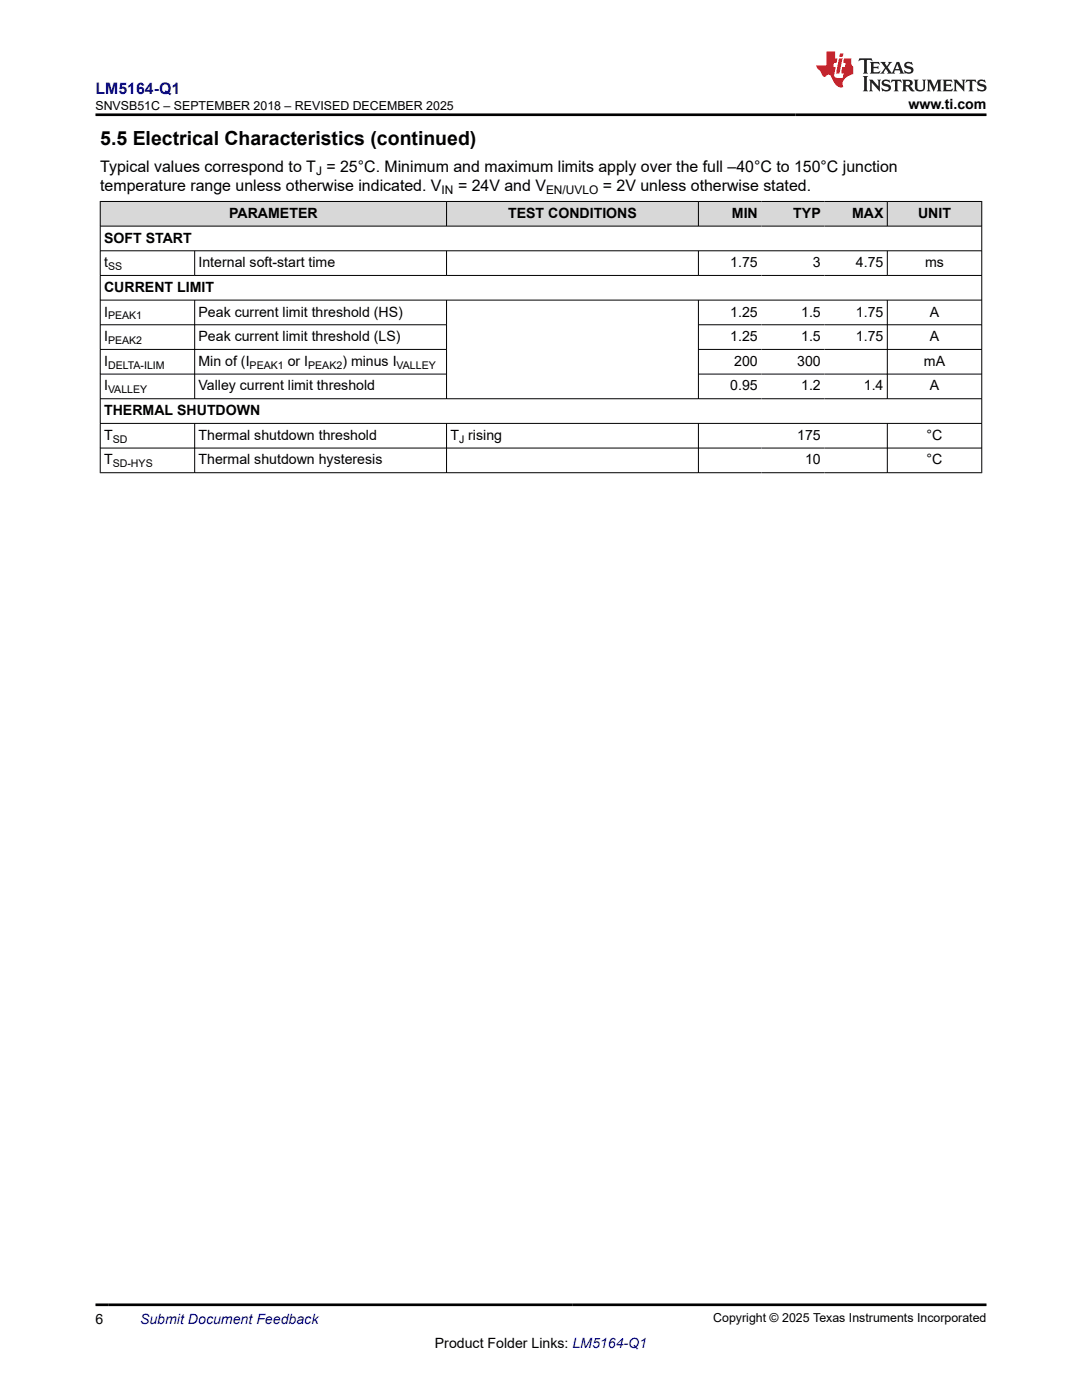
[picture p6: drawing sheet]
<svg xmlns="http://www.w3.org/2000/svg" width="216mm" height="279mm" viewBox="0 0 216 279" stroke-linecap="round" stroke-linejoin="round" font-family="sans-serif">
<defs><g id="words">
<text font-size="3.9" x="20" y="28.8">5.5 Electrical Characteristics (continued)</text>
<text font-size="3.2" fill="#00f" x="19.1" y="18.7">LM5164-Q1</text>
<g font-size="3.2">
<text x="20" y="34.3">Typical values correspond to T = 25°C. Minimum and maximum limits apply over the full –40°C to 150°C junction</text>
<text x="20" y="38.1">temperature range unless otherwise indicated. V</text>
<text x="91.4" y="38.1">= 24V and V</text>
<text x="120.3" y="38.1">= 2V unless otherwise stated.</text>
</g>
<g font-size="2.8">
<text x="181.3" y="21.8">www.ti.com</text>
<text x="45.7" y="43.5">PARAMETER</text>
<text x="101.4" y="43.5">TEST CONDITIONS</text>
<text x="146" y="43.5">MIN</text>
<text x="158.3" y="43.5">TYP</text>
<text x="170" y="43.5">MAX</text>
<text x="183.2" y="43.5">UNIT</text>
<text x="20.8" y="48.4">SOFT START</text>
<text x="20.8" y="53.3">t</text>
<text x="39.6" y="53.3">Internal soft-start time</text>
<text x="145.7" y="53.3">1.75</text>
<text x="162.2" y="53.3">3</text>
<text x="170.8" y="53.3">4.75</text>
<text x="184.6" y="53.3">ms</text>
<text x="20.8" y="58.2">CURRENT LIMIT</text>
<text x="20.8" y="63.2">I</text>
<text x="39.6" y="63.2">Peak current limit threshold (HS)</text>
<text x="145.7" y="63.2">1.25</text>
<text x="159.9" y="63.2">1.5</text>
<text x="170.8" y="63.2">1.75</text>
<text x="185.5" y="63.2">A</text>
<text x="20.8" y="68.1">I</text>
<text x="39.6" y="68.1">Peak current limit threshold (LS)</text>
<text x="145.7" y="68.1">1.25</text>
<text x="159.9" y="68.1">1.5</text>
<text x="170.8" y="68.1">1.75</text>
<text x="185.5" y="68.1">A</text>
<text x="20.8" y="73">I</text>
<text x="20.8" y="77.9">I</text>
<text x="39.6" y="73">Min of (I</text>
<text x="39.6" y="77.9">Valley current limit threshold</text>
<text x="57.4" y="73">or I</text>
<text x="68.3" y="73">) minus I</text>
<text x="145.7" y="77.9">0.95</text>
<text x="146.5" y="73">200</text>
<text x="159.1" y="73">300</text>
<text x="159.9" y="77.9">1.2</text>
<text x="172.4" y="77.9">1.4</text>
<text x="184.4" y="73">mA</text>
<text x="185.5" y="77.9">A</text>
<text x="20.8" y="82.9">THERMAL SHUTDOWN</text>
<text x="20.8" y="87.8">T</text>
<text x="39.6" y="87.8">Thermal shutdown threshold</text>
<text x="89.9" y="87.8">T rising</text>
<text x="159.1" y="87.8">175</text>
<text x="184.9" y="87.8">°C</text>
<text x="20.8" y="92.7">T</text>
<text x="39.6" y="92.7">Thermal shutdown hysteresis</text>
<text x="160.6" y="92.7">10</text>
<text x="184.9" y="92.7">°C</text>
<text x="19.1" y="264.2">6</text>
<text x="86.8" y="269">Product Folder Links: LM5164-Q1</text>
</g>
<text font-size="2.8" fill="#00f" x="27.9" y="264.2">Submit Document Feedback</text>
<g font-size="2.5">
<text x="19.1" y="21.9">SNVSB51C – SEPTEMBER 2018 – REVISED DECEMBER 2025</text>
<text x="142.3" y="263.9">Copyright © 2025 Texas Instruments Incorporated</text>
</g>
<g font-size="2.4">
<text x="63.1" y="34.9">J</text>
<text x="88.1" y="38.7">IN</text>
<text x="109" y="38.7">EN/UVLO</text>
</g>
<g font-size="2.1">
<text x="21.6" y="53.9">SS</text>
<text x="21.6" y="63.7">PEAK1</text>
<text x="21.6" y="68.7">PEAK2</text>
<text x="21.6" y="73.6">DELTA-ILIM</text>
<text x="49.8" y="73.6">PEAK1</text>
<text x="61.5" y="73.6">PEAK2</text>
<text x="79.1" y="73.6">VALLEY</text>
<text x="21.6" y="78.5">VALLEY</text>
<text x="22.5" y="88.3">SD</text>
<text x="91.6" y="88.3">J</text>
<text x="22.5" y="93.3">SD-HYS</text>
</g>
</g></defs>
<g fill="#d8d8d8">
<path d="M20 40.2h175.9v4.9h-175.9z" fill-rule="evenodd"/>
<path d="M20.1 40.3h68.9v4.8h-68.9z" fill-rule="evenodd"/>
<path d="M89.2 40.3h50.1v4.8h-50.1z" fill-rule="evenodd"/>
<path d="M139.4 40.3h12.5v4.8h-12.5z" fill-rule="evenodd"/>
<path d="M151.9 40.3h12.6v4.8h-12.6z" fill-rule="evenodd"/>
<path d="M164.5 40.3h12.5v4.8h-12.5z" fill-rule="evenodd"/>
<path d="M177.1 40.3h18.7v4.8h-18.7z" fill-rule="evenodd"/>
</g>
<g fill="none" stroke="#000" stroke-width=".2">
<path d="M19.9 40.2h176.1M19.9 45.1h176.1M19.9 50.1h176.1M19.9 55h176.1M19.9 59.9h176.1M20 40.1v54.3M38.8 50.1v4.9M38.8 59.9v19.7M89.1 40.1v5.1M89.1 50.1v4.9M89.1 59.9v19.7M139.4 40.1v5.1"/>
<path d="M139.4 50.1v4.9M139.4 59.9v19.7M177.1 40.1v5.1M177.1 50.1v4.9M177.1 59.9v19.7M195.9 40.1v54.3M19.9 64.8h69.3M19.9 79.6h176.1M19.9 69.7h69.3M19.9 74.7h69.3M139.4 64.8h56.6M139.4 69.7h56.6"/>
<path d="M139.4 74.7h56.6M19.9 84.5h176.1M19.9 89.4h176.1M19.9 94.3h176.1M38.8 84.5v9.9M89.1 84.5v9.9M139.4 84.5v9.9M177.1 84.5v9.9"/>
</g>
<path d="M171.5 11.6l-.2 .6 .5-.2h.6v.1v2.2l-.2 .4h1l-.2-.4v-2.2v-.1h.5l.6 .2-.2-.6zM173.6 12.4l.2 .3v1.6l-.2 .4h1.9l.1-.6a1.08 1.08 0 0 1-1.3 .2v-.7h.6l.4 .2v-.7l-.4 .2h-.6v-.5l.2-.2a1 1 0 0 1 1 .3l-.1-.5zM175.7 12.4l.9 1.1-1 1.2h.9l-.2-.2 .5-.8 .4 .8-.2 .2h1.6l-.2-.2 .2-.5h.9l.1 .5-.1 .2h.9l-.2-.4-.8-1.9h-.5l-.9 2.1-.9-1.1 .9-1h-.8l.2 .2-.4 .6-.4-.6 .2-.2zM179 12.8l.4 1h-.7zM180.7 12.5a.65 .65 0 0 0-.2 .7 .65 .65 0 0 0 .6 .5l.6 .1 .1 .3a.79 .79 0 0 1-.7 .4 .79 .79 0 0 1-.7-.5l.1 .7 .2-.1a.93 .93 0 0 0 1.1 0 .93 .93 0 0 0 .4-.9 1.46 1.46 0 0 0-1.2-.6l-.1-.3a1.09 1.09 0 0 1 1.2 .2l-.2-.6-.1 .1-.5-.2zM172.2 15.2l.2 .4v2.2l-.2 .4h1l-.2-.4v-2.2l.2-.4zM173.4 15.9l.2 .4v1.5l-.2 .4h.8l-.3-.4 .1-1.3 1.6 1.8v-2l.2-.4h-.7l.1 .2 .1 1.1-1.2-1.3zM176.2 16a.65 .65 0 0 0-.2 .8 .65 .65 0 0 0 .6 .4l.6 .2 .1 .2a.79 .79 0 0 1-.7 .4 .79 .79 0 0 1-.7-.5l.1 .7 .2-.1a.93 .93 0 0 0 1.1 .1 .93 .93 0 0 0 .4-1 1.46 1.46 0 0 0-1.2-.5l-.1-.4a1.09 1.09 0 0 1 1.2 .2l-.1-.6-.2 .1-.5-.1zM177.9 15.9l-.1 .6a.63 .63 0 0 1 .8-.3v1.6l-.3 .4h1l-.2-.4v-1.6a.66 .66 0 0 1 .8 .3l-.1-.6zM180 15.9l.2 .4v1.5l-.2 .4h1l-.2-.2-.1-.7h.5l.1 .2a.79 .79 0 0 0 1.2 .6l-1-.9a.61 .61 0 0 0 .6-.6 .61 .61 0 0 0-.5-.7zM180.8 16.2h.1a.47 .47 0 0 1 .5 .1 .47 .47 0 0 1 .1 .5l-.1 .1-.7 .1zM182.3 15.9l.2 .2a2.27 2.27 0 0 0 .4 2 1.04 1.04 0 0 0 1.7-.7v-1.3l.2-.2h-.8l.2 .4v1.1a.6 .6 0 0 1-.6 .6 .6 .6 0 0 1-.6-.6v-1.1l.3-.4zM184.9 15.9l.2 .4v1.5l-.2 .4h.8l-.3-.4v-1.4l.9 1.9 .9-1.9v1.4l-.3 .4h1l-.2-.4v-1.5l.2-.4h-.8l-.7 1.5-.6-1.5zM188.1 15.9l.2 .4v1.5l-.2 .4h1.9l.1-.6a1.09 1.09 0 0 1-1.3 .2v-.7h.6l.4 .2v-.6l-.4 .2h-.6v-.6l.2-.1a1.01 1.01 0 0 1 1 .3l-.1-.6zM190.2 15.9l.3 .4v1.5l-.3 .4h.8l-.2-.4v-1.3l1.6 1.8v-2l.2-.4h-.7l.2 .2v1.1l-1.2-1.3zM192.8 15.9l-.1 .6a.63 .63 0 0 1 .8-.3v1.6l-.3 .4h1l-.2-.4v-1.6a.66 .66 0 0 1 .8 .3l-.1-.6zM195.2 16a.65 .65 0 0 0-.2 .8 .65 .65 0 0 0 .6 .4l.6 .2 .2 .2a.79 .79 0 0 1-.7 .4 .79 .79 0 0 1-.7-.5l.1 .7 .2-.1a.93 .93 0 0 0 1 .1 .93 .93 0 0 0 .5-1 1.46 1.46 0 0 0-1.3-.5v-.4a1.09 1.09 0 0 1 1.2 .2l-.2-.6-.2 .1-.5-.1z" fill="#231f20"/>
<path d="M164.9 10.3v2.7h-2l.1 .4 .8 1a.95 .95 0 0 0 1 .9 .59 .59 0 0 1 .5-.4 .59 .59 0 0 1 .5 .3l.4 .8a1.59 1.59 0 0 0 2.1 1.4 1.61 1.61 0 0 1 1-2.3l1-.3-.1-1.5a1.59 1.59 0 0 1-.3-1.7h-1.5l-.2 .9h.6l-.2 .9h-.5l-.2 .9v.3l.4 .1-.1 .9h-.7a.73 .73 0 0 1-1-.7l.3-1.5h-.5l.1-.9h.5l.2-.9h-.5v-1.3zM167.4 11.6l-.6 3.1h.7l.6-3.1zM167.6 10.7l-.1 .6h.7l.1-.6z" fill="#ed1c24"/>
<path d="M19.1 22.9h177.8M19.1 260.4h177.8" fill="none" stroke="#000" stroke-width=".53"/>
<use href="#words"/>
</svg>
